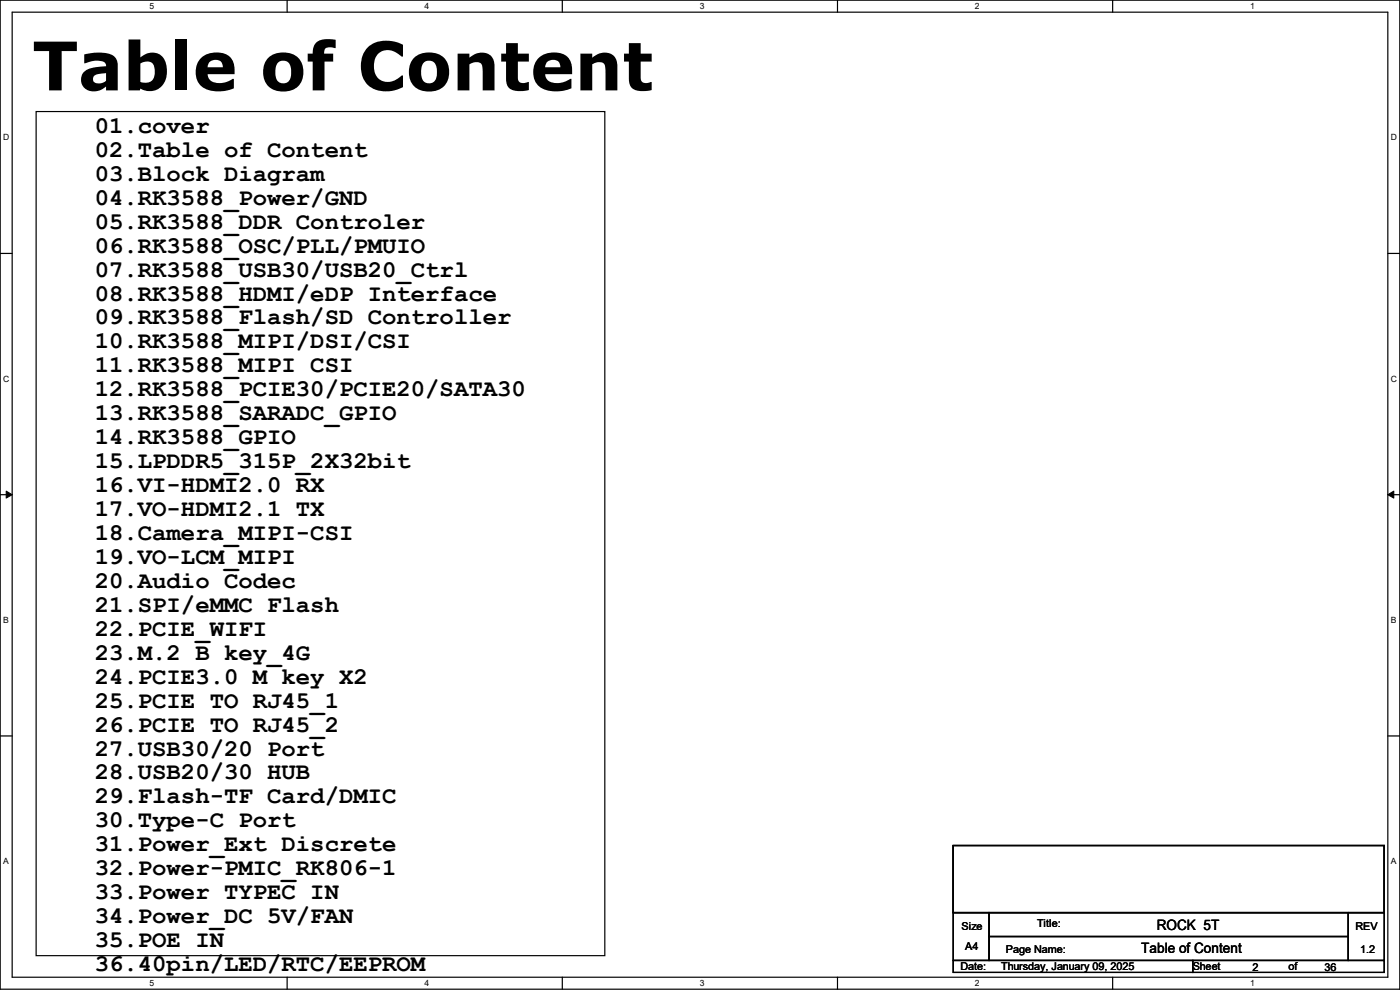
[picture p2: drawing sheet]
<svg xmlns="http://www.w3.org/2000/svg" width="297mm" height="210mm" viewBox="0 0 297 210" stroke-linecap="round" stroke-linejoin="round" font-family="sans-serif">
<defs><g id="words">
<text font-size="14.2" x="6.9" y="19.2">Table of Content</text>
<g font-size="5.1">
<text x="20.1" y="28.2">01.cover</text>
<text x="20.1" y="33.3">02.Table of Content</text>
<text x="20.1" y="38.4">03.Block Diagram</text>
<text x="20.1" y="43.4">04.RK3588_Power/GND</text>
<text x="20.1" y="48.5">05.RK3588_DDR Controler</text>
<text x="20.1" y="53.6">06.RK3588_OSC/PLL/PMUIO</text>
<text x="20.1" y="58.7">07.RK3588_USB30/USB20_Ctrl</text>
<text x="20.1" y="63.8">08.RK3588_HDMI/eDP Interface</text>
<text x="20.1" y="68.8">09.RK3588_Flash/SD Controller</text>
<text x="20.1" y="73.9">10.RK3588_MIPI/DSI/CSI</text>
<text x="20.1" y="79">11.RK3588_MIPI CSI</text>
<text x="20.1" y="84.1">12.RK3588_PCIE30/PCIE20/SATA30</text>
<text x="20.1" y="89.2">13.RK3588_SARADC_GPIO</text>
<text x="20.1" y="94.2">14.RK3588_GPIO</text>
<text x="20.1" y="99.3">15.LPDDR5_315P_2X32bit</text>
<text x="20.1" y="104.4">16.VI-HDMI2.0 RX</text>
<text x="20.1" y="109.5">17.VO-HDMI2.1 TX</text>
<text x="20.1" y="114.6">18.Camera_MIPI-CSI</text>
<text x="20.1" y="119.6">19.VO-LCM_MIPI</text>
<text x="20.1" y="124.7">20.Audio Codec</text>
<text x="20.1" y="129.8">21.SPI/eMMC Flash</text>
<text x="20.1" y="134.9">22.PCIE_WIFI</text>
<text x="20.1" y="140">23.M.2 B key_4G</text>
<text x="20.1" y="145">24.PCIE3.0 M key X2</text>
<text x="20.1" y="150.1">25.PCIE TO RJ45_1</text>
<text x="20.1" y="155.2">26.PCIE TO RJ45_2</text>
<text x="20.1" y="160.3">27.USB30/20 Port</text>
<text x="20.1" y="165.4">28.USB20/30 HUB</text>
<text x="20.1" y="170.4">29.Flash-TF Card/DMIC</text>
<text x="20.1" y="175.5">30.Type-C Port</text>
<text x="20.1" y="180.6">31.Power_Ext Discrete</text>
<text x="20.1" y="185.7">32.Power-PMIC_RK806-1</text>
<text x="20.1" y="190.8">33.Power TYPEC IN</text>
<text x="20.1" y="195.8">34.Power_DC 5V/FAN</text>
<text x="20.1" y="200.9">35.POE IN</text>
<text x="20.1" y="206">36.40pin/LED/RTC/EEPROM</text>
</g>
<g font-size="3">
<text x="245.4" y="197.4">ROCK 5T</text>
<text x="242.1" y="202.2">Table of Content</text>
</g>
<g font-size="2.3">
<text x="204" y="197.2">Size</text>
<text x="220" y="196.7">Title:</text>
<text x="287.6" y="197.2">REV</text>
<text x="204.8" y="201.5">A4</text>
<text x="213.4" y="202.3">Page Name:</text>
<text x="288.6" y="202.3">1.2</text>
<text x="203.8" y="205.8">Date:</text>
<text x="212.4" y="205.8">Thursday, January 09, 2025</text>
<text x="253" y="205.8">Sheet</text>
<text x="265.7" y="206.1">2</text>
<text x="273.3" y="205.8">of</text>
<text x="281" y="206.1">36</text>
</g>
<g font-size="1.8">
<text x="31.7" y="1.9">5</text>
<text x="90.1" y="1.9">4</text>
<text x="148.5" y="1.9">3</text>
<text x="206.8" y="1.9">2</text>
<text x="265.2" y="1.9">1</text>
<text x=".7" y="29.8">D</text>
<text x="295.1" y="29.8">D</text>
<text x=".7" y="80.9">C</text>
<text x="295.1" y="80.9">C</text>
<text x=".7" y="132.1">B</text>
<text x="295.1" y="132.1">B</text>
<text x=".7" y="183.3">A</text>
<text x="295.1" y="183.3">A</text>
<text x="31.7" y="209.2">5</text>
<text x="90.1" y="209.2">4</text>
<text x="148.5" y="209.2">3</text>
<text x="206.8" y="209.2">2</text>
<text x="265.2" y="209.2">1</text>
</g>
</g></defs>
<path d="M0 0h297v209.8h-297zM2.6 2.6h291.8v204.7h-291.8z" fill="none" stroke="#000" stroke-width=".25"/>
<g fill="#fff">
<path d="M31.7 .3h1v2h-1z"/>
<path d="M31.7 207.6h1v1.9h-1z"/>
</g>
<path d="M60.9 0v2.6M60.9 207.3v2.5" fill="none" stroke="#000" stroke-width=".25"/>
<g fill="#fff">
<path d="M90.1 .3h1v2h-1z"/>
<path d="M90.1 207.6h1v1.9h-1z"/>
</g>
<path d="M119.3 0v2.6M119.3 207.3v2.5" fill="none" stroke="#000" stroke-width=".25"/>
<g fill="#fff">
<path d="M148.5 .3h.9v2h-.9z"/>
<path d="M148.5 207.6h.9v1.9h-.9z"/>
</g>
<path d="M177.7 0v2.6M177.7 207.3v2.5" fill="none" stroke="#000" stroke-width=".25"/>
<g fill="#fff">
<path d="M206.8 .3h1v2h-1z"/>
<path d="M206.8 207.6h1v1.9h-1z"/>
</g>
<path d="M236.1 0v2.6M236.1 207.3v2.5" fill="none" stroke="#000" stroke-width=".25"/>
<g fill="#fff">
<path d="M265.2 .3h1v2h-1z"/>
<path d="M265.2 207.6h1v1.9h-1z"/>
<path d="M.7 28.2h1.2v1.9h-1.2z"/>
<path d="M295.1 28.2h1.2v1.9h-1.2z"/>
<path d="M.7 79.3h1.2v2h-1.2z"/>
<path d="M295.1 79.3h1.2v2h-1.2z"/>
</g>
<path d="M0 53.8h2.6M294.4 53.8h2.6" fill="none" stroke="#000" stroke-width=".25"/>
<g fill="#fff">
<path d="M.7 130.5h1.2v2h-1.2z"/>
<path d="M295.1 130.5h1.1v2h-1.1z"/>
</g>
<path d="M0 104.9h2.6M294.4 104.9h2.6" fill="none" stroke="#000" stroke-width=".25"/>
<path d="M1.3 104.2l1.3 .7-1.3 .8zM294.4 104.9l1.3-.7v1.5z" fill="#000" stroke="#000" stroke-width=".21"/>
<g fill="#fff">
<path d="M.7 181.7h1.2v2h-1.2z"/>
<path d="M295.1 181.7h1.1v2h-1.1z"/>
</g>
<path d="M7.7 23.7h120.6v179h-120.6zM0 156.1h2.6M294.4 156.1h2.6M202.2 179.4h91.5v14.2h-91.5zM202.2 193.6h7.6v10.2h-7.6zM209.8 193.6h76.2v5.1h-76.2zM209.8 198.7h76.2v5.1h-76.2zM286 193.6h7.7v10.2h-7.7zM202.2 203.8h50.8v2.5h-50.8zM253 203.8h40.7v2.5h-40.7z" fill="none" stroke="#000" stroke-width=".25"/>
<use href="#words"/>
</svg>
